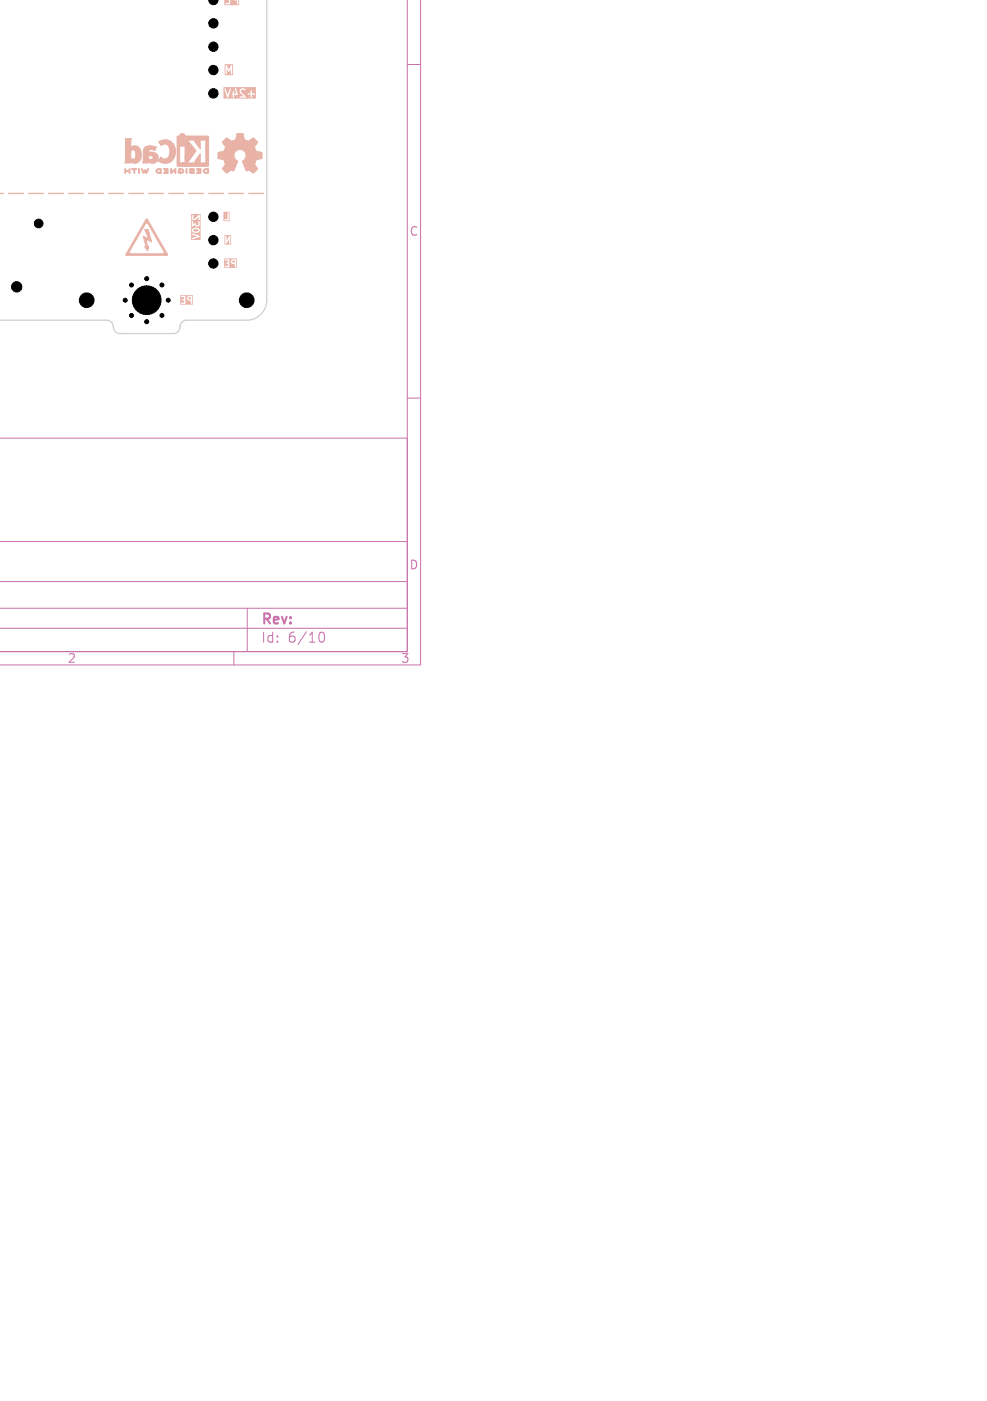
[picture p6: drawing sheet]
<svg xmlns="http://www.w3.org/2000/svg" width="148mm" height="210mm" viewBox="0 0 148 210" stroke-linecap="round" stroke-linejoin="round" font-family="sans-serif">
<defs><g id="words">
<g font-size="2.1" fill="#c872ab">
<text x="39.1" y="94">Rev:</text>
<text x="39.1" y="96.6">Id:</text>
<text x="43.2" y="96.6">6/10</text>
</g>
<g font-size="1.8" fill="#c872ab">
<text x="61.3" y="35.5">C</text>
<text x="61.3" y="85.5">D</text>
<text x="10.1" y="99.6">2</text>
<text x="60.1" y="99.6">3</text>
</g>
</g></defs>
<path d="M61.1 0v97.7h-61.2h61.2v-32h-61.1M63.1 0v99.7h-63.1M61.1 9.7h2M61.1 59.7h2M0 94.2h61.1M0 91.2h61.1M0 87.2h61.1M0 81.2h61.1M35.1 97.7v2M37.1 91.2v6.5M47.8 95.3a.55 .55 0 0 1 .4-.5h.1a.94 .94 0 0 1 0 1.5h-.1a.55 .55 0 0 1-.4-.6" fill="none" stroke="#c872ab" stroke-width=".15"/>
<g fill="none" stroke="#e8b2a7" stroke-width=".2">
<path d="M-.1 29h.6M1.3 29h2.2M4.3 29h2.2M7.3 29h2.2M10.3 29h2.2M13.3 29h2.2M16.3 29h2.2M19.3 29h2.2M22.3 29h2.2M25.3 29h2.2M28.3 29h2.2M31.3 29h2.2"/>
<path d="M34.3 29h2.2M37.3 29h2.2"/>
</g>
<g fill="#e8b2a7">
<path d="M33.7 35.2h1v1.5h-1v-1.2h.1v1h.1l.4-.7v.7l.2 .1v-.1v-1.1h-.1l-.4 .7v-.7h-.1l-.2 .1z"/>
<path d="M33.5 31.7h.9v1.5h-.9v-.3l.2 .2h.5l.1-.1-.1-1.1h-.1v1h-.6z"/>
<path d="M33.5 13.1h4.9v1.7h-4.9v-1.4h.1l.5 1.2 .3-.5h.3l.2 .1 .1 .4h.1v-.4h.5l-.1-.6h.4l.1 .3 .5 .5h-.5l-.1 .1 .1 .1h.9l-.5-.5 1.2 .1 .1 .4h.1v-.4l.4-.1v-.1h-.4l-.1-.5-.1 .1v.4l-1.2 .1-.2-.3-.1-.2 .2-.2 .5 .1-.1-.2-.5-.1-.3 .4h-.4l-.2-.4-.1 .1 .2 .7h-.3v-.3l-.1-.1-.1 .4-.5 .1 .2-.7-.1-.2-.4 1-.3-.9-.3 .1z"/>
<path d="M28.3 44.6h.3v.3l-.3-.1z"/>
<path d="M27 44.2h1.9v1.5h-1.9v-1.3l.2 .2h.4v.2l-.3 .1 .1 .1h.2v.4h-.4v.1h.6v-.9h.2l.2 .4 .4 .1v.4h.2v-1.1h-.5l-.3 .2h-.2v-.2h-.8z"/>
<path d="M29 34.4a.53 .53 0 0 1 .8 .1 .5 .5 0 0 1-.8 0z"/>
<path d="M28.7 32.1h1.4v3.9h-1.4v-.9l.9 .3-.8 .3v.2l1.2-.5-1.1-.4-.2 .1v-.6h.1l.1 .3 .3 .1h.5l.3-.3-.2-.3-.3-.2-.5 .1-.3 .3v-1.3h.1v.8l.4-.3 .2 .2 .3 .1 .3-.3v-.3l-.2-.3-.1 .1 .1 .4-.1 .2-.3-.1-.1-.3-.3 .2v-.4h-.3v-.7h.1v.4l.3 .1 .3-.1 .4-.4v.4l.1 .1 .1-.8h-.2l-.6 .6h-.1l-.1-.1v-.4h-.1l-.2 .2z"/>
<path d="M34.9 39.1h.3v.3l-.3-.1z"/>
<path d="M33.6 38.7h1.9v1.5h-1.9v-1.3l.2 .2h.4v.2l-.3 .1v.1h.3v.4h-.4v.1h.6v-.9h.2l.2 .4 .4 .1v.4h.2v-1.1h-.5l-.3 .2h-.2v-.2h-.8z"/>
<path d="M33.6 -.1h.7h-.4l.4 .1v.4l-.5 .1 .1 .1h.6v-.7l1 .2v.5h.2v-.7h-2.1h2.3v.9h-2.3z"/>
<path d="M33.7 9.6h1.3v1.7h-1.3v-1.5h.1v1.3h.2v-.8l.3 .5 .3-.5v.8h.1l.1-.1v-1.2h-.2l-.3 .7-.3-.7h-.3z"/>
</g>
<g fill="#e8b2a7" stroke="#e8b2a7" stroke-width=".15">
<path d="M26.6 20.5l.1-.1v.1a.61 .61 0 0 0 .7 .6 .61 .61 0 0 0 .5-.7h3.3v4.5h-4.6v-.5h2.6l.1-.3 .7-1v1l-.1 .3h1.1l-.1-.3v-2.1v-.8l.1-.2h-1.1l.1 .3v1l-.7-1-.1-.3h-1.2l1.4 1.6-1.4 1.8h-.7h.5l-.1-.6 .1-1.9h-.9v2.4v.1h-.3z"/>
<path d="M21.7 22.1a1.94 1.94 0 0 1 1.7 0l-.2 .5-.2-.1a.44 .44 0 0 0-.5-.1 .44 .44 0 0 0-.2 .4 1.09 1.09 0 0 1 1.4 .8 .88 .88 0 0 1-.5 .8 .88 .88 0 0 1-1-.2v.2h-.8l.1-.9h.8v.2a.34 .34 0 0 0 .4 .2 .34 .34 0 0 0 .2-.4 .34 .34 0 0 0-.5-.2h-.1v.2h-.8v-.9z"/>
<path d="M18.8 20.8h.9l-.1 1.3a.99 .99 0 0 1 1.1-.1 .99 .99 0 0 1 .5 1 1.05 1.05 0 0 1-.3 1.2 1.05 1.05 0 0 1-1.1 .2l-.2-.2v.2h-.9l.1-1.8h.8v1.1a.46 .46 0 0 0 .6 .1 .46 .46 0 0 0 .2-.6 .5 .5 0 0 0-.2-.6 .5 .5 0 0 0-.6 0h-.8z"/>
<path d="M23.8 21.2a1.63 1.63 0 0 1 1.9 0 1.63 1.63 0 0 1 .6 1.8 1.52 1.52 0 0 1-.9 1.4 1.52 1.52 0 0 1-1.6-.3l.3-.6a.78 .78 0 0 0 1 .2 .78 .78 0 0 0 .4-.9v-.1a.8 .8 0 0 0-.3-.9 .8 .8 0 0 0-.9-.1l-.1 .1z"/>
<path d="M28.4 25.3a.48 .48 0 0 1 .8 .3l-.6 .2h.1a.33 .33 0 0 1 .5 .2h-.1a.47 .47 0 0 1-.7-.3l.6-.2-.5-.1z"/>
<path d="M21.2 25.3h.1l.2 .4h.1a.16 .16 0 0 1 .1-.3 .16 .16 0 0 1 .2 .2l.1 .1 .2-.4h.1l-.3 .7-.3-.3-.2 .3z"/>
<path d="M29.5 25.3h.4a.18 .18 0 0 1 .2 0 .18 .18 0 0 1 0 .2v.2a.23 .23 0 0 1 0 .3 .23 .23 0 0 1-.3 0l-.3-.1h.5v-.2l-.4-.1h.4v-.2h-.5z"/>
<path d="M24.5 25.3h.7v.4a.23 .23 0 0 1 0 .3 .23 .23 0 0 1-.3 0l-.4-.1h.6v-.2l-.4-.1h.4v-.2h-.5z"/>
<path d="M26.8 25.3a.43 .43 0 0 1 .6 0 .43 .43 0 0 1 .1 .6 .4 .4 0 0 1-.5 .1 .4 .4 0 0 1-.3-.3l.4-.1-.2 .2a.27 .27 0 0 0 .3 0 .27 .27 0 0 0 .1-.3l-.5-.1z"/>
<path d="M25.6 25.3h.1l.1 .5 .4-.4a.13 .13 0 0 1 .1-.1 .13 .13 0 0 1 .1 .2l-.1 .5-.1-.1v-.4l-.4 .4a.15 .15 0 0 1-.2 .1 .15 .15 0 0 1 0-.3z"/>
<path d="M30.6 25.4a.39 .39 0 0 1 .3-.2 .39 .39 0 0 1 .4 .3v.5a.59 .59 0 0 1-.8-.3l.6 .2v-.5l-.3 .1-.2 .2h-.1z"/>
<path d="M23.5 25.4l.7-.1-.1 .7-.6-.1-.1-.3 .6 .3v-.5h-.3l-.2 .2h-.1z"/>
<path d="M18.7 25.3h.1l.1 .3h.5v-.3h.1v.7h-.1v-.3h-.5v.3h-.2z"/>
<path d="M19.8 25.3h.7l-.3 .1v.6l-.1-.6h-.3z"/>
<path d="M27.9 25.3h.1v.7l-.1-.1z"/>
<path d="M20.8 25.3h.1l-.1 .7z"/>
<path d="M33.7 20.9l.1-.1a.24 .24 0 0 1 .2-.1 .24 .24 0 0 1 .3 .1l.4 .4 .7-.3 .1-.9h1l.1 .9 .6 .3 .6-.4a.24 .24 0 0 1 .2-.1 .24 .24 0 0 1 .2 .2l.2 .1a.28 .28 0 0 1 .2 .3 .28 .28 0 0 1-.1 .3 .65 .65 0 0 0-.3 .6 .65 .65 0 0 0 .5 .5l.2 .1a.34 .34 0 0 1 .4 .1 .34 .34 0 0 1 0 .4v.1a.29 .29 0 0 1 0 .3 .29 .29 0 0 1-.3 .1 .71 .71 0 0 0-.7 .5 .71 .71 0 0 0 .2 .8 .25 .25 0 0 1 .1 .2 .25 .25 0 0 1-.2 .3l-.1 .1a.31 .31 0 0 1-.3 .2 .31 .31 0 0 1-.3-.2 .58 .58 0 0 0-.7-.1l-.5-1.1a.25 .25 0 0 1-.2-.2 .25 .25 0 0 1 .2-.2 .92 .92 0 0 0 .1-1.4 .92 .92 0 0 0-1.4 .2 .92 .92 0 0 0 .4 1.3l-.6 1.5a.55 .55 0 0 0-.7 .1h-.1a.22 .22 0 0 1-.3 .1 .22 .22 0 0 1-.1-.2l-.2-.1a.34 .34 0 0 1-.3-.3 .34 .34 0 0 1 .3-.4 .67 .67 0 0 0-.5-1l-.1-.1a.24 .24 0 0 1-.3-.1 .24 .24 0 0 1 0-.3v-.2a.29 .29 0 0 1 0-.3 .29 .29 0 0 1 .3-.1 .65 .65 0 0 0 .7-.3 .65 .65 0 0 0 0-.7l-.1-.2a.29 .29 0 0 1-.3-.3 .29 .29 0 0 1 .3-.2z"/>
<path d="M21.7 34.4h.5l.5 1.9-.8-.5 .2 1.3 .2-.2-.2 .7-.4-.6 .3 .1-.5-1.7 .8 .4z"/>
<circle cx="27.3" cy="20.5" r=".47"/>
</g>
<path d="M22 33l3 5.2h-6z" fill="none" stroke="#e8b2a7" stroke-width=".4"/>
<path d="M19.3 37.7l.2 .4M21.9 33.4h.2M22.1 35.9l-.2 .1M22.3 35.6l-.2 .2M24.7 37.7l-.2 .4" fill="none" stroke="#e8b2a7" stroke-width=".2"/>
<path d="M22.3 36.9l-.5 .1" fill="none" stroke="#e8b2a7" stroke-width=".15"/>
<path d="M40 0v45a3 3 0 0 1-3 3h-9a1.16 1.16 0 0 0-1.1 1.3l-.3 .5-.5 .2h-8.1a1.16 1.16 0 0 1-1.1-1.3l-.3-.5-.6-.2h-16.1" fill="none" stroke="#d0d2cd" stroke-width=".2"/>
<g fill="#000" stroke="#000" stroke-width=".15">
<path d="M31.3 0l1.3-.1a.68 .68 0 0 1-.6 .8 .68 .68 0 0 1-.7-.7z"/>
<circle cx="32" cy="3.5" r=".7"/>
<circle cx="32" cy="10.5" r=".7"/>
<circle cx="32" cy="14" r=".7"/>
<circle cx="32" cy="7" r=".7"/>
<circle cx="5.8" cy="33.5" r=".65"/>
<circle cx="32" cy="32.5" r=".7"/>
<circle cx="32" cy="39.5" r=".7"/>
<circle cx="32" cy="36" r=".7"/>
<circle cx="2.5" cy="43" r=".77"/>
<circle cx="13" cy="45" r="1.1"/>
<circle cx="18.8" cy="45" r=".3"/>
<circle cx="19.7" cy="42.7" r=".3"/>
<circle cx="19.7" cy="47.3" r=".3"/>
<circle cx="22" cy="45" r="2.15"/>
<circle cx="22" cy="48.2" r=".3"/>
<circle cx="22" cy="41.8" r=".3"/>
<circle cx="24.3" cy="42.7" r=".3"/>
<circle cx="24.3" cy="47.3" r=".3"/>
<circle cx="25.2" cy="45" r=".3"/>
<circle cx="37" cy="45" r="1.1"/>
</g>
<use href="#words"/>
</svg>
